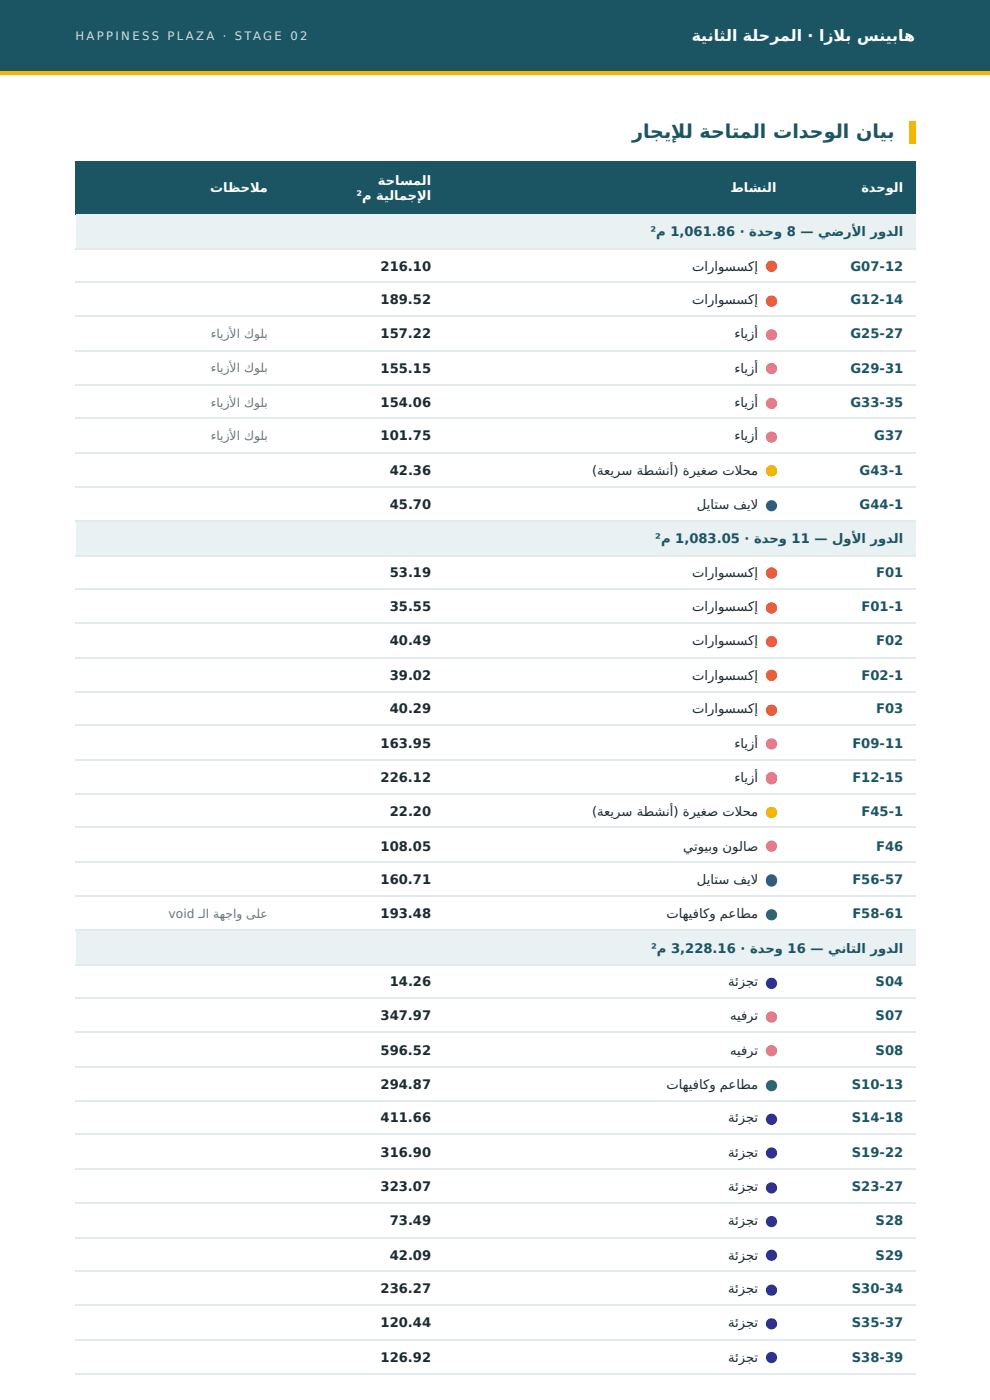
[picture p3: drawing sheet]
<svg xmlns="http://www.w3.org/2000/svg" width="210mm" height="297mm" viewBox="0 0 210 297" stroke-linecap="round" stroke-linejoin="round" font-family="sans-serif">
<defs><g id="words">
<text font-size="4.1" fill="#1b5563" x="134" y="29.4">راجيإل ل ةحاتملا تادحولا نايب</text>
<text font-size="3.3" fill="#fff" x="146.7" y="8.7">ةيناثلا ةلحرملا · ازال ب سنيباه</text>
<g font-size="2.8" fill="#fff">
<text x="44.6" y="40.7">تاظحال م</text>
<text x="80.1" y="39.2">ةحاسملا</text>
<text x="154.9" y="40.7">طاشنلا</text>
<text x="182.6" y="40.7">ةدحولا</text>
<text x="75.6" y="42.3">²م ةيلامجإل ا</text>
</g>
<g font-size="2.8" fill="#1b5563">
<text x="137.9" y="50">²م 1,061.86 · ةدحو 8 — يضرأل ا رودلا</text>
<text x="180.3" y="57.4">G07-12</text>
<text x="180.3" y="64.6">G12-14</text>
<text x="180.3" y="71.7">G25-27</text>
<text x="180.3" y="79.1">G29-31</text>
<text x="180.3" y="86.3">G33-35</text>
<text x="185.3" y="93.4">G37</text>
<text x="182.3" y="100.8">G43-1</text>
<text x="182.3" y="108">G44-1</text>
<text x="138.9" y="115.1">²م 1,083.05 · ةدحو 11 — لوأل ا رودلا</text>
<text x="185.7" y="122.5">F01</text>
<text x="182.6" y="129.6">F01-1</text>
<text x="185.7" y="136.8">F02</text>
<text x="182.6" y="144.2">F02-1</text>
<text x="185.7" y="151.3">F03</text>
<text x="180.7" y="158.8">F09-11</text>
<text x="180.7" y="165.9">F12-15</text>
<text x="182.6" y="173">F45-1</text>
<text x="185.7" y="180.4">F46</text>
<text x="180.7" y="187.6">F56-57</text>
<text x="180.7" y="194.7">F58-61</text>
<text x="138.1" y="202.1">²م 3,228.16 · ةدحو 16 — يناتلا رودلا</text>
<text x="185.6" y="209.3">S04</text>
<text x="185.6" y="216.4">S07</text>
<text x="185.6" y="223.8">S08</text>
<text x="180.6" y="231">S10-13</text>
<text x="180.6" y="238.1">S14-18</text>
<text x="180.6" y="245.5">S19-22</text>
<text x="180.6" y="252.7">S23-27</text>
<text x="185.6" y="259.8">S28</text>
<text x="185.6" y="267.2">S29</text>
<text x="180.6" y="274.4">S30-34</text>
<text x="180.6" y="281.5">S35-37</text>
<text x="180.6" y="288.9">S38-39</text>
</g>
<g font-size="2.8" fill="#1d2b30">
<text x="80.7" y="57.4">216.10</text>
<text x="146.7" y="57.4">تاراوسسكإ</text>
<text x="80.7" y="64.6">189.52</text>
<text x="146.7" y="64.6">تاراوسسكإ</text>
<text x="80.7" y="71.7">157.22</text>
<text x="155.7" y="71.7">ءايزأ</text>
<text x="80.7" y="79.1">155.15</text>
<text x="155.7" y="79.1">ءايزأ</text>
<text x="80.7" y="86.3">154.06</text>
<text x="155.7" y="86.3">ءايزأ</text>
<text x="80.7" y="93.4">101.75</text>
<text x="155.7" y="93.4">ءايزأ</text>
<text x="82.6" y="100.8">42.36</text>
<text x="125.5" y="100.8">(ةعيرس ةطشنأ) ةريغص تال حم</text>
<text x="82.6" y="108">45.70</text>
<text x="147.7" y="108">لياتس فيال</text>
<text x="82.6" y="122.5">53.19</text>
<text x="146.7" y="122.5">تاراوسسكإ</text>
<text x="82.6" y="129.6">35.55</text>
<text x="146.7" y="129.6">تاراوسسكإ</text>
<text x="82.6" y="136.8">40.49</text>
<text x="146.7" y="136.8">تاراوسسكإ</text>
<text x="82.6" y="144.2">39.02</text>
<text x="146.7" y="144.2">تاراوسسكإ</text>
<text x="82.6" y="151.3">40.29</text>
<text x="146.7" y="151.3">تاراوسسكإ</text>
<text x="80.7" y="158.8">163.95</text>
<text x="155.7" y="158.8">ءايزأ</text>
<text x="80.7" y="165.9">226.12</text>
<text x="155.7" y="165.9">ءايزأ</text>
<text x="82.6" y="173">22.20</text>
<text x="125.5" y="173">(ةعيرس ةطشنأ) ةريغص تال حم</text>
<text x="80.7" y="180.4">108.05</text>
<text x="144.8" y="180.4">يتويبو نولاص</text>
<text x="80.7" y="187.6">160.71</text>
<text x="147.7" y="187.6">لياتس فيال</text>
<text x="80.7" y="194.7">193.48</text>
<text x="141.3" y="194.7">تاهيفاكو معاطم</text>
<text x="82.6" y="209.3">14.26</text>
<text x="154.4" y="209.3">ةئزجت</text>
<text x="80.7" y="216.4">347.97</text>
<text x="154.8" y="216.4">هيفرت</text>
<text x="80.7" y="223.8">596.52</text>
<text x="154.8" y="223.8">هيفرت</text>
<text x="80.7" y="231">294.87</text>
<text x="141.3" y="231">تاهيفاكو معاطم</text>
<text x="80.7" y="238.1">411.66</text>
<text x="154.4" y="238.1">ةئزجت</text>
<text x="80.7" y="245.5">316.90</text>
<text x="154.4" y="245.5">ةئزجت</text>
<text x="80.7" y="252.7">323.07</text>
<text x="154.4" y="252.7">ةئزجت</text>
<text x="82.6" y="259.8">73.49</text>
<text x="154.4" y="259.8">ةئزجت</text>
<text x="82.6" y="267.2">42.09</text>
<text x="154.4" y="267.2">ةئزجت</text>
<text x="80.7" y="274.4">236.27</text>
<text x="154.4" y="274.4">ةئزجت</text>
<text x="80.7" y="281.5">120.44</text>
<text x="154.4" y="281.5">ةئزجت</text>
<text x="80.7" y="288.9">126.92</text>
<text x="154.4" y="288.9">ةئزجت</text>
</g>
<g font-size="2.6" fill="#6a777b">
<text x="44.7" y="71.7">ءايزأل ا كولب</text>
<text x="44.7" y="78.8">ءايزأل ا كولب</text>
<text x="44.7" y="86.3">ءايزأل ا كولب</text>
<text x="44.7" y="93.4">ءايزأل ا كولب</text>
<text x="35.7" y="194.7">void ـلا ةهجاو ىلع</text>
</g>
<g font-size="2.5" fill="#cfe3e4">
<text x="16" y="8.5">H A P P I N E S S</text>
<text x="35.5" y="8.5">P L A Z A</text>
<text x="47.2" y="8.5">·</text>
<text x="49.8" y="8.5">S TA G E</text>
<text x="61.6" y="8.5">0</text>
<text x="63.6" y="8.5">2</text>
</g>
</g></defs>
<path d="M-.1 0h210v15.9h-210z" fill="#1b5563"/>
<g fill="#f2b705">
<path d="M-.1 15.1h210v.8h-210z"/>
<path d="M192.8 25.7h1.3v4.7h-1.3z"/>
</g>
<g fill="#1b5563">
<path d="M167.1 34.1h27v11.4h-27z"/>
<path d="M93.8 34.1h73.3v11.4h-73.3z"/>
<path d="M59.2 34.1h34.6v11.4h-34.6z"/>
<path d="M16.1 34.1h43.1v11.4h-43.1z"/>
</g>
<g fill="#e9f1f2">
<path d="M16.1 45.5h178v7.2h-178z"/>
<path d="M16.1 110.6h178v7.1h-178z"/>
<path d="M16.1 197.4h178v7.1h-178z"/>
</g>
<g fill="none" stroke="#e3eaec" stroke-width=".26">
<path d="M16.1 52.8h178M16.1 59.9h178M16.1 67.1h178M16.1 74.5h178M16.1 81.6h178M16.1 88.8h178M16.1 96.2h178M16.1 103.3h178M16.1 110.5h178M16.1 117.9h178M16.1 125h178M16.1 132.2h178"/>
<path d="M16.1 139.6h178M16.1 146.7h178M16.1 153.9h178M16.1 161.3h178M16.1 168.4h178M16.1 175.6h178M16.1 183h178M16.1 190.1h178M16.1 197.2h178M16.1 204.7h178M16.1 211.8h178M16.1 218.9h178"/>
<path d="M16.1 226.4h178M16.1 233.5h178M16.1 240.6h178M16.1 248h178M16.1 255.2h178M16.1 262.6h178M16.1 269.7h178M16.1 276.9h178M16.1 284.3h178M16.1 291.4h178"/>
</g>
<g fill="#f05a28">
<circle cx="163.6" cy="56.5" r="1.19"/>
<circle cx="163.6" cy="63.9" r="1.19"/>
</g>
<g fill="#e57a8a">
<circle cx="163.6" cy="71" r="1.19"/>
<circle cx="163.6" cy="78.2" r="1.19"/>
<circle cx="163.6" cy="85.6" r="1.19"/>
<circle cx="163.6" cy="92.7" r="1.19"/>
</g>
<circle cx="163.6" cy="99.9" r="1.19" fill="#f0b000"/>
<circle cx="163.6" cy="107.3" r="1.19" fill="#3d5a9e"/>
<g fill="#f05a28">
<circle cx="163.6" cy="121.6" r="1.19"/>
<circle cx="163.6" cy="129" r="1.19"/>
<circle cx="163.6" cy="136.1" r="1.19"/>
<circle cx="163.6" cy="143.3" r="1.19"/>
<circle cx="163.6" cy="150.7" r="1.19"/>
</g>
<g fill="#e57a8a">
<path d="M162.7 164.1a1.25 1.25 0 0 1 1.8 .2 1.25 1.25 0 0 1-.1 1.7 1.25 1.25 0 0 1-1.8 0l-.2-.6a1.41 1.41 0 0 1 .3-1.3z"/>
<circle cx="163.6" cy="157.8" r="1.19"/>
</g>
<circle cx="163.6" cy="172.4" r="1.19" fill="#f0b000"/>
<circle cx="163.6" cy="179.5" r="1.19" fill="#c06aa0"/>
<path d="M162.7 185.8a1.25 1.25 0 0 1 1.8 .2 1.25 1.25 0 0 1-.1 1.7 1.25 1.25 0 0 1-1.8 0l-.2-.6a1.41 1.41 0 0 1 .3-1.3z" fill="#3d5a9e"/>
<circle cx="163.6" cy="194.1" r="1.19" fill="#1f7a6b"/>
<circle cx="163.6" cy="208.6" r="1.19" fill="#303090"/>
<g fill="#b050a0">
<circle cx="163.6" cy="215.8" r="1.19"/>
<circle cx="163.6" cy="222.9" r="1.19"/>
</g>
<circle cx="163.6" cy="230.3" r="1.19" fill="#1f7a6b"/>
<g fill="#303090">
<circle cx="163.6" cy="237.5" r="1.19"/>
<circle cx="163.6" cy="244.6" r="1.19"/>
<circle cx="163.6" cy="252" r="1.19"/>
<circle cx="163.6" cy="259.2" r="1.19"/>
<circle cx="163.6" cy="266.3" r="1.19"/>
<circle cx="163.6" cy="273.7" r="1.19"/>
<circle cx="163.6" cy="280.9" r="1.19"/>
<circle cx="163.6" cy="288" r="1.19"/>
</g>
<use href="#words"/>
</svg>
